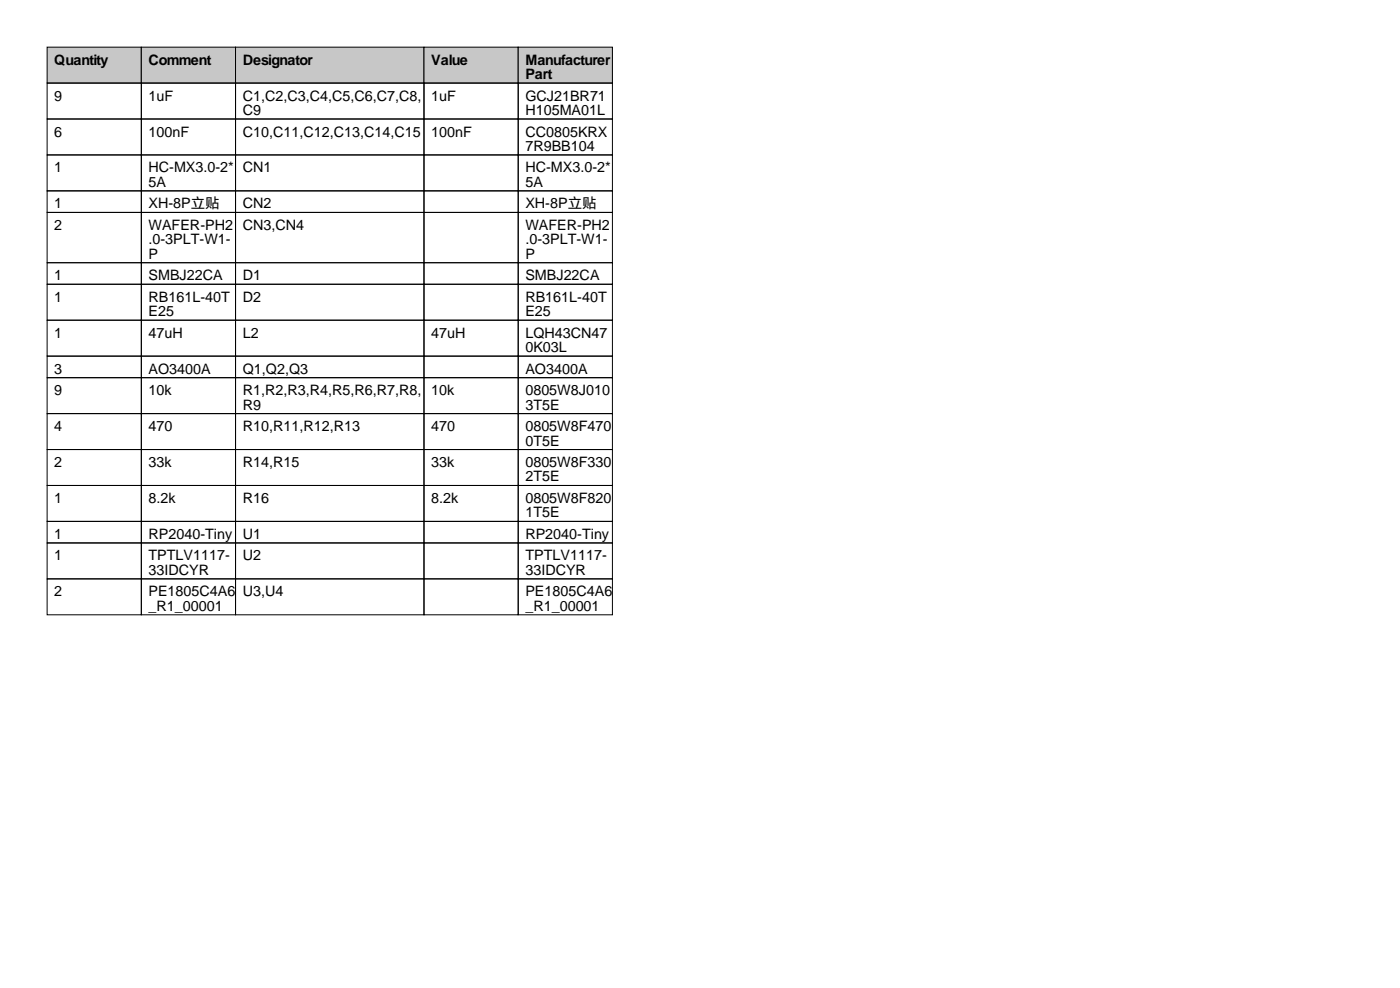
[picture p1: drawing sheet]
<svg xmlns="http://www.w3.org/2000/svg" width="297mm" height="210mm" viewBox="0 0 297 210" stroke-linecap="round" stroke-linejoin="round" font-family="sans-serif">
<defs><g id="words">
<g font-size="3">
<text x="11.5" y="13.7">Quantity</text>
<text x="31.5" y="13.7">Comment</text>
<text x="51.5" y="13.7">Designator</text>
<text x="91.5" y="13.7">Value</text>
<text x="111.5" y="13.7">Manufacturer</text>
<text x="111.5" y="16.8">Part</text>
<text x="11.5" y="21.3">9</text>
<text x="31.5" y="21.3">1uF</text>
<text x="51.5" y="21.3">C1,C2,C3,C4,C5,C6,C7,C8,</text>
<text x="91.5" y="21.3">1uF</text>
<text x="111.5" y="21.3">GCJ21BR71</text>
<text x="11.5" y="29">6</text>
<text x="31.5" y="29">100nF</text>
<text x="51.5" y="24.4">C9</text>
<text x="51.5" y="29">C10,C11,C12,C13,C14,C15</text>
<text x="91.5" y="29">100nF</text>
<text x="111.5" y="24.4">H105MA01L</text>
<text x="111.5" y="29">CC0805KRX</text>
<text x="111.5" y="32">7R9BB104</text>
<text x="11.5" y="36.6">1</text>
<text x="31.5" y="36.6">HC-MX3.0-2*</text>
<text x="31.5" y="39.6">5A</text>
<text x="51.5" y="36.6">CN1</text>
<text x="111.5" y="36.6">HC-MX3.0-2*</text>
<text x="111.5" y="39.6">5A</text>
<text x="11.5" y="44.2">1</text>
<text x="31.5" y="44.2">XH-8P立贴</text>
<text x="51.5" y="44.2">CN2</text>
<text x="111.5" y="44.2">XH-8P立贴</text>
<text x="11.5" y="48.8">2</text>
<text x="31.5" y="48.8">WAFER-PH2</text>
<text x="31.5" y="51.8">.0-3PLT-W1-</text>
<text x="51.5" y="48.8">CN3,CN4</text>
<text x="111.5" y="48.8">WAFER-PH2</text>
<text x="111.5" y="51.8">.0-3PLT-W1-</text>
<text x="11.5" y="59.4">1</text>
<text x="31.5" y="54.9">P</text>
<text x="31.5" y="59.4">SMBJ22CA</text>
<text x="51.5" y="59.4">D1</text>
<text x="111.5" y="54.9">P</text>
<text x="111.5" y="59.4">SMBJ22CA</text>
<text x="11.5" y="64">1</text>
<text x="31.5" y="64">RB161L-40T</text>
<text x="51.5" y="64">D2</text>
<text x="111.5" y="64">RB161L-40T</text>
<text x="11.5" y="71.6">1</text>
<text x="31.5" y="67.1">E25</text>
<text x="31.5" y="71.6">47uH</text>
<text x="51.5" y="71.6">L2</text>
<text x="91.5" y="71.6">47uH</text>
<text x="111.5" y="67.1">E25</text>
<text x="111.5" y="71.6">LQH43CN47</text>
<text x="111.5" y="74.7">0K03L</text>
<text x="11.5" y="79.3">3</text>
<text x="11.5" y="83.8">9</text>
<text x="31.5" y="79.3">AO3400A</text>
<text x="31.5" y="83.8">10k</text>
<text x="51.5" y="79.3">Q1,Q2,Q3</text>
<text x="51.5" y="83.8">R1,R2,R3,R4,R5,R6,R7,R8,</text>
<text x="91.5" y="83.8">10k</text>
<text x="111.5" y="79.3">AO3400A</text>
<text x="111.5" y="83.8">0805W8J010</text>
<text x="51.5" y="86.9">R9</text>
<text x="111.5" y="86.9">3T5E</text>
<text x="11.5" y="91.4">4</text>
<text x="31.5" y="91.4">470</text>
<text x="51.5" y="91.4">R10,R11,R12,R13</text>
<text x="91.5" y="91.4">470</text>
<text x="111.5" y="91.4">0805W8F470</text>
<text x="111.5" y="94.5">0T5E</text>
<text x="11.5" y="99.1">2</text>
<text x="31.5" y="99.1">33k</text>
<text x="51.5" y="99.1">R14,R15</text>
<text x="91.5" y="99.1">33k</text>
<text x="111.5" y="99.1">0805W8F330</text>
<text x="11.5" y="106.7">1</text>
<text x="31.5" y="106.7">8.2k</text>
<text x="51.5" y="106.7">R16</text>
<text x="91.5" y="106.7">8.2k</text>
<text x="111.5" y="102.1">2T5E</text>
<text x="111.5" y="106.7">0805W8F820</text>
<text x="111.5" y="109.7">1T5E</text>
<text x="11.5" y="114.3">1</text>
<text x="11.5" y="118.9">1</text>
<text x="31.5" y="114.3">RP2040-Tiny</text>
<text x="31.5" y="118.9">TPTLV1117-</text>
<text x="51.5" y="114.3">U1</text>
<text x="51.5" y="118.9">U2</text>
<text x="111.5" y="114.3">RP2040-Tiny</text>
<text x="111.5" y="118.9">TPTLV1117-</text>
<text x="31.5" y="121.9">33IDCYR</text>
<text x="111.5" y="121.9">33IDCYR</text>
<text x="11.5" y="126.5">2</text>
<text x="31.5" y="126.5">PE1805C4A6</text>
<text x="31.5" y="129.5">_R1_00001</text>
<text x="51.5" y="126.5">U3,U4</text>
<text x="111.5" y="126.5">PE1805C4A6</text>
<text x="111.5" y="129.5">_R1_00001</text>
</g>
</g></defs>
<g fill="#c7c7c7" stroke="#000" stroke-width=".21">
<path d="M10 10h20v7.6h-20z"/>
<path d="M30 10h20v7.6h-20z"/>
<path d="M50 10h40v7.6h-40z"/>
<path d="M90 10h20v7.6h-20z"/>
<path d="M110 10h20v7.6h-20z"/>
</g>
<g fill="none" stroke="#000" stroke-width=".21">
<path d="M10 17.6h20v7.6h-20zM30 17.6h20v7.6h-20zM50 17.6h40v7.6h-40zM90 17.6h20v7.6h-20zM110 17.6h20v7.6h-20zM10 25.2h20v7.7h-20zM10 32.9h20v7.6h-20zM30 25.2h20v7.7h-20zM30 32.9h20v7.6h-20zM50 25.2h40v7.7h-40zM50 32.9h40v7.6h-40zM90 25.2h20v7.7h-20z"/>
<path d="M90 32.9h20v7.6h-20zM110 25.2h20v7.7h-20zM110 32.9h20v7.6h-20zM10 40.5h20v4.6h-20zM10 45.1h20v10.6h-20zM10 55.7h20v4.6h-20zM30 40.5h20v4.6h-20zM30 45.1h20v10.6h-20zM30 55.7h20v4.6h-20zM50 40.5h40v4.6h-40zM50 45.1h40v10.6h-40zM50 55.7h40v4.6h-40z"/>
<path d="M90 40.5h20v4.6h-20zM90 45.1h20v10.6h-20zM90 55.7h20v4.6h-20zM110 40.5h20v4.6h-20zM110 45.1h20v10.6h-20zM110 55.7h20v4.6h-20zM10 60.3h20v7.6h-20zM10 67.9h20v7.6h-20zM10 75.5h20v4.6h-20zM30 60.3h20v7.6h-20zM30 67.9h20v7.6h-20zM30 75.5h20v4.6h-20z"/>
<path d="M50 60.3h40v7.6h-40zM50 67.9h40v7.6h-40zM50 75.5h40v4.6h-40zM90 60.3h20v7.6h-20zM90 67.9h20v7.6h-20zM90 75.5h20v4.6h-20zM110 60.3h20v7.6h-20zM110 67.9h20v7.6h-20zM110 75.5h20v4.6h-20zM10 80.1h20v7.6h-20zM10 87.7h20v7.6h-20zM10 95.3h20v7.7h-20z"/>
<path d="M30 80.1h20v7.6h-20zM30 87.7h20v7.6h-20zM30 95.3h20v7.7h-20zM50 80.1h40v7.6h-40zM50 87.7h40v7.6h-40zM50 95.3h40v7.7h-40zM90 80.1h20v7.6h-20zM90 87.7h20v7.6h-20zM90 95.3h20v7.7h-20zM110 80.1h20v7.6h-20zM110 87.7h20v7.6h-20zM110 95.3h20v7.7h-20z"/>
<path d="M10 103h20v7.6h-20zM10 110.6h20v4.6h-20zM10 115.2h20v7.6h-20zM30 103h20v7.6h-20zM30 110.6h20v4.6h-20zM30 115.2h20v7.6h-20zM50 103h40v7.6h-40zM50 110.6h40v4.6h-40zM50 115.2h40v7.6h-40zM90 103h20v7.6h-20zM90 110.6h20v4.6h-20zM90 115.2h20v7.6h-20z"/>
<path d="M110 103h20v7.6h-20zM110 110.6h20v4.6h-20zM110 115.2h20v7.6h-20zM10 122.8h20v7.6h-20zM30 122.8h20v7.6h-20zM50 122.8h40v7.6h-40zM90 122.8h20v7.6h-20zM110 122.8h20v7.6h-20z"/>
</g>
<use href="#words"/>
</svg>
